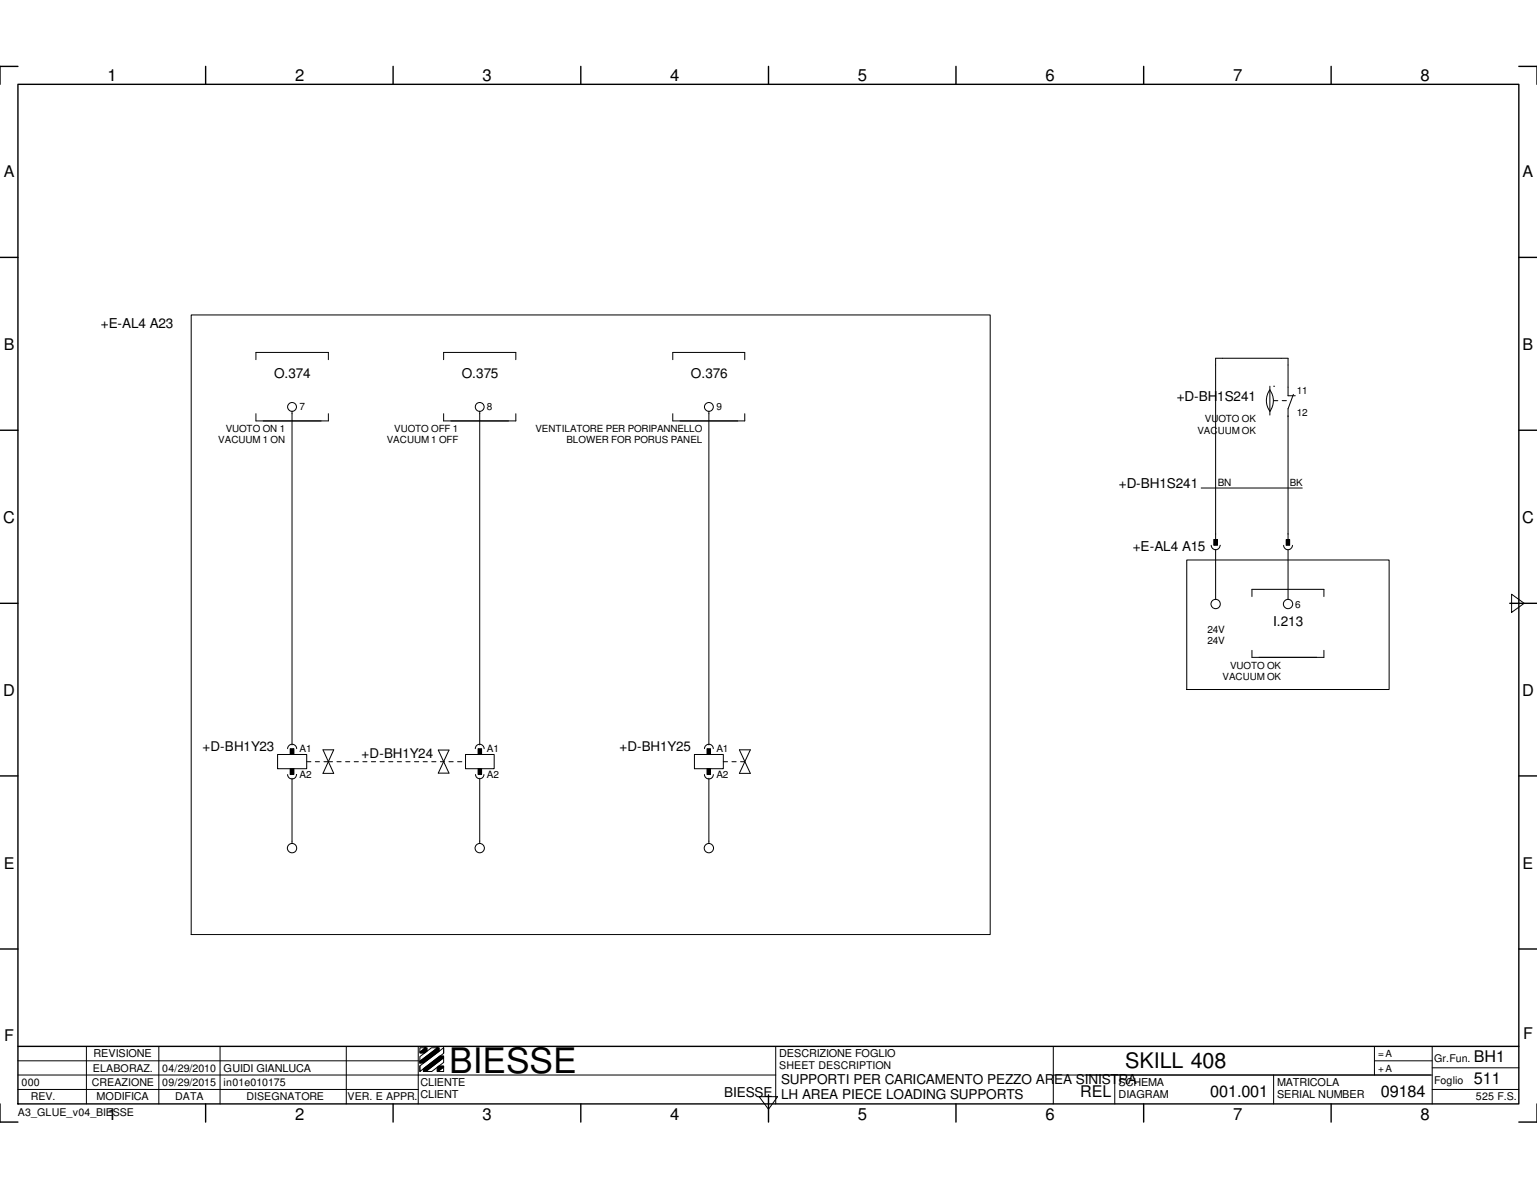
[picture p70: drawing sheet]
<svg xmlns="http://www.w3.org/2000/svg" width="279mm" height="216mm" viewBox="0 0 279 216" stroke-linecap="round" stroke-linejoin="round" font-family="sans-serif">
<defs><g id="words">
<text font-size="6.4" x="81.7" y="195.1">BIESSE</text>
<text font-size="3.9" x="204.6" y="194.1">SKILL 408</text>
<g font-size="3">
<text x="19.5" y="14.7">1</text>
<text x="53.6" y="14.7">2</text>
<text x="87.7" y="14.7">3</text>
<text x="121.8" y="14.7">4</text>
<text x="156" y="14.7">5</text>
<text x="190.1" y="14.7">6</text>
<text x="224.2" y="14.7">7</text>
<text x="258.2" y="14.7">8</text>
<text x=".6" y="95">C</text>
<text x="276.7" y="95">C</text>
<text x=".6" y="126.4">D</text>
<text x="276.7" y="126.4">D</text>
<text x="267.9" y="197">511</text>
<text x="19.5" y="203.5">1</text>
<text x="53.6" y="203.5">2</text>
<text x="87.7" y="203.5">3</text>
<text x="121.8" y="203.5">4</text>
<text x="156" y="203.5">5</text>
<text x="190.1" y="203.5">6</text>
<text x="220" y="199.3">001.001</text>
<text x="224.2" y="203.5">7</text>
<text x="251" y="199.3">09184</text>
<text x="258.2" y="203.5">8</text>
</g>
<g font-size="2.9">
<text x=".7" y="32.1">A</text>
<text x="276.8" y="32.1">A</text>
<text x=".7" y="63.5">B</text>
<text x="276.8" y="63.5">B</text>
<text x=".7" y="157.9">E</text>
<text x="276.8" y="157.9">E</text>
<text x=".8" y="189.2">F</text>
<text x="276.9" y="188.9">F</text>
<text x="267.9" y="193.1">BH1</text>
<text x="196.3" y="199.3">REL</text>
</g>
<g font-size="2.5">
<text x="18.3" y="59.5">+E-AL4 A23</text>
<text x="49.8" y="68.7">O.374</text>
<text x="83.9" y="68.7">O.375</text>
<text x="125.6" y="68.7">O.376</text>
<text x="213.9" y="72.9">+D-BH1S241</text>
<text x="203.4" y="88.7">+D-BH1S241</text>
<text x="205.9" y="100.1">+E-AL4 A15</text>
<text x="231.4" y="113.7">I.213</text>
<text x="142" y="197">SUPPORTI PER CARICAMENTO PEZZO AREA SINISTRA</text>
<text x="131.6" y="199.3">BIESSE</text>
<text x="142" y="199.8">LH AREA PIECE LOADING SUPPORTS</text>
</g>
<g font-size="2.4">
<text x="36.8" y="136.5">+D-BH1Y23</text>
<text x="65.7" y="137.8">+D-BH1Y24</text>
<text x="112.6" y="136.5">+D-BH1Y25</text>
</g>
<g font-size="2">
<text x="17" y="192.1">REVISIONE</text>
<text x="40.6" y="194.7">GUIDI GIANLUCA</text>
<text x="76.4" y="197.4">CLIENTE</text>
<text x="141.6" y="192.1">DESCRIZIONE FOGLIO</text>
<text x="203.3" y="197.4">SCHEMA</text>
<text x="232.2" y="197.4">MATRICOLA</text>
<text x="17.6" y="200">MODIFICA</text>
<text x="76.4" y="199.6">CLIENT</text>
<text x="203.3" y="199.6">DIAGRAM</text>
<text x="232.2" y="199.6">SERIAL NUMBER</text>
</g>
<g font-size="1.9">
<text x="3.9" y="197.4">000</text>
<text x="16.7" y="197.4">CREAZIONE</text>
<text x="16.9" y="194.7">ELABORAZ.</text>
<text x="29.5" y="194.7">04/29/2010</text>
<text x="29.5" y="197.4">09/29/2015</text>
<text x="40.6" y="197.4">in01e010175</text>
<text x="141.6" y="194.4">SHEET DESCRIPTION</text>
<text x="260.7" y="197">Foglio</text>
<text x="260.7" y="193.1">Gr.Fun.</text>
<text x="3.3" y="202.9">A3_GLUE_v04_BIESSE</text>
<text x="5.6" y="200">REV.</text>
<text x="31.8" y="200">DATA</text>
<text x="44.8" y="200">DISEGNATORE</text>
<text x="63.2" y="200">VER. E APPR.</text>
<text x="268.3" y="200">525 F.S.</text>
</g>
<g font-size="1.8">
<text x="235.8" y="71.7">11</text>
<text x="54.4" y="74.6">7</text>
<text x="88.5" y="74.6">8</text>
<text x="130.2" y="74.6">9</text>
<text x="219" y="76.8">VUOTO OK</text>
<text x="235.8" y="75.6">12</text>
<text x="39.7" y="80.5">VACUUM 1 ON</text>
<text x="41.1" y="78.5">VUOTO ON 1</text>
<text x="70.3" y="80.5">VACUUM 1 OFF</text>
<text x="71.7" y="78.5">VUOTO OFF 1</text>
<text x="97.3" y="78.5">VENTILATORE PER PORIPANNELLO</text>
<text x="103" y="80.5">BLOWER FOR PORUS PANEL</text>
<text x="217.7" y="78.8">VACUUM OK</text>
<text x="221.4" y="88.3">BN</text>
<text x="234.4" y="88.3">BK</text>
<text x="235.5" y="110.4">6</text>
<text x="219.5" y="115">24V</text>
<text x="219.5" y="117">24V</text>
<text x="222.2" y="123.6">VACUUM OK</text>
<text x="223.6" y="121.5">VUOTO OK</text>
<text x="54.4" y="136.7">A1</text>
<text x="88.5" y="136.7">A1</text>
<text x="130.2" y="136.7">A1</text>
<text x="54.4" y="141.3">A2</text>
<text x="88.5" y="141.3">A2</text>
<text x="130.2" y="141.3">A2</text>
<text x="250.5" y="192.1">=A</text>
<text x="250.5" y="194.7">+A</text>
</g>
</g></defs>
<g fill="none" stroke="#000" stroke-width=".25">
<path d="M3.3 15.3h272.8v185.3h-272.8zM3.3 12.1h-3.3v3.2M37.4 12.1v3.2M71.5 12.1v3.2M105.6 12.1v3.2M139.7 12.1v3.2M173.8 12.1v3.2M207.9 12.1v3.2M242 12.1v3.2M276.1 12.1h3.3v3.2M0 46.8h3.3M276.1 46.8h3.3"/>
<path d="M0 78.2h3.3M276.1 78.2h3.3M0 109.6h3.3M274.4 109.6h5M0 141h3.3M276.1 141h3.3M0 172.5h3.3M276.1 172.5h3.3M3.3 190.2h272.8M139.7 199v4.9M0 200.6v3.3h3.3M37.4 200.6v3.3"/>
<path d="M71.5 200.6v3.3M105.6 200.6v3.3M173.8 200.6v3.3M207.9 200.6v3.3M242 200.6v3.3M279.4 200.6v3.3h-3.3"/>
</g>
<g fill="none" stroke="#000" stroke-width=".18">
<path d="M34.8 57.2h145.2v112.6h-145.2zM46.5 65.4v-1.4h13.2v1.4M46.5 75.2v1.3h13.2v-1.3M53.1 74.7v60.7M80.6 65.4v-1.4h13.2v1.4M80.6 75.2v1.3h13.2v-1.3M87.2 74.7v60.7M122.3 65.4v-1.4h13.1v1.4M122.3 75.2v1.3h13.1v-1.3M128.9 74.7v60.7M230.8 70.9a3.2 3.2 0 0 1 0 3.9M230.8 70.8a3.3 3.3 0 0 0 0 3.9"/>
<path d="M230.8 70.2v5.2M231.5 70.2h.1M235.1 71.7l-1 2.6v23.7M235.5 71.9h-1.4v-6.8h-13.1v32.9M218.4 88.7h18.3M220.2 99.1a.83 .83 0 0 0 .8 .8 .83 .83 0 0 0 .8-.8M220.6 98h.7v1.1h-.7zM221 99.9v9.1M233.3 99.1a.8 .8 0 0 0 .8 .8 .8 .8 0 0 0 .8-.8M233.8 98h.6v1.1h-.6zM234.1 99.9v9.1M215.7 101.8h36.8v23.5h-36.8z"/>
<path d="M227.6 108.4v-1.3h13.1v1.3M227.6 118.2v1.3h13.1v-1.3M274.8 108l2.3 1.6-2.3 1.7zM50.5 137.1h5.3v2.6h-5.3zM52.3 136.1a.83 .83 0 0 1 .8-.8 .83 .83 0 0 1 .8 .8M52.7 136.1h.7v1h-.7zM52.7 139.7h.7v1.1h-.7zM58.7 136.3l2 4.2h-2l2-4.2zM79.7 136.3h1.9l-1.9 4.2h1.9zM84.6 137.1h5.2v2.6h-5.2zM86.4 136.1a.8 .8 0 0 1 .8-.8 .8 .8 0 0 1 .8 .8M86.9 136.1h.6v1h-.6z"/>
<path d="M86.9 139.7h.6v1.1h-.6zM126.2 137.1h5.3v2.6h-5.3zM128.1 136.1a.8 .8 0 0 1 .8-.8 .8 .8 0 0 1 .8 .8M128.5 136.1h.7v1h-.7zM128.5 139.7h.7v1.1h-.7zM134.4 136.3h2l-2 4.2h2zM52.3 140.8a.83 .83 0 0 0 .8 .8 .83 .83 0 0 0 .8-.8M53.1 141.4v11.9M86.4 140.8a.76 .76 0 0 0 .8 .7 .76 .76 0 0 0 .8-.7M87.2 141.4v11.9M128.1 140.8a.8 .8 0 0 0 .8 .8 .8 .8 0 0 0 .8-.8M128.9 141.4v11.9"/>
<path d="M3.3 195.4h137.7M3.3 198h72.7M3.3 192.8h72.7M15.7 190.2v10.4M28.9 190.2v10.4M40 190.2v10.4M62.9 190.2v10.4M76 190.2v10.4M76.3 192.9l3.2-2.5h.3v.7l-2.8 2.1h-.7zM76.3 191.2l1-.8h.3v.6l-.4 .4h-.9zM76.3 193.7l4.3-3.3v1l-4.3 3.3zM76.3 192l2.1-1.6h1.1l-3.2 2.5z"/>
<path d="M76.3 190.4h1l-1 .8zM76.3 192.9v.4M76.3 193.7v1M77 194.2l3-2.3h.6v.3l-3.2 2.5h-.4zM77.4 194.7l3.2-2.5v.9l-2.1 1.6zM79.5 194l.3-.3h.8v.2l-1 .8h-.1zM79.6 194.7l1-.8v.8zM80.6 190.4v1M138 199.3h3.4l-1.7 2.3zM141 190.2v10.4M191.5 195.4h68.8M191.5 190.2v10.4"/>
<path d="M202.6 195.4v5.2M231.5 195.4v5.2M249.9 192.8h10.4M249.9 190.2v5.2M260.3 190.2v10.4M260.3 198h15.8M260.3 194.1h15.8"/>
<circle cx="53.1" cy="74" r=".8"/>
<circle cx="87.2" cy="74" r=".81"/>
<circle cx="128.9" cy="74" r=".8"/>
<circle cx="221" cy="109.8" r=".85"/>
<circle cx="234.1" cy="109.8" r=".85"/>
<circle cx="53.1" cy="154.1" r=".85"/>
<circle cx="87.2" cy="154.1" r=".85"/>
<circle cx="128.9" cy="154.1" r=".85"/>
</g>
<g fill="#000">
<path d="M220.6 98h.7v1.1h-.7z" fill-rule="evenodd"/>
<path d="M233.8 98h.6v1.1h-.6z" fill-rule="evenodd"/>
<path d="M52.7 136.1h.7v1h-.7z" fill-rule="evenodd"/>
<path d="M52.7 139.7h.7v1.1h-.7z" fill-rule="evenodd"/>
<path d="M86.9 136.1h.6v1h-.6z" fill-rule="evenodd"/>
<path d="M86.9 139.7h.6v1.1h-.6z" fill-rule="evenodd"/>
<path d="M128.5 136.1h.7v1h-.7z" fill-rule="evenodd"/>
<path d="M128.5 139.7h.7v1.1h-.7z" fill-rule="evenodd"/>
<path d="M76.3 191.2l1-.8h.3v.6l-.4 .4h-.9z" fill-rule="evenodd"/>
<path d="M77 194.2l3-2.3h.6v.3l-3.2 2.5h-.4z" fill-rule="evenodd"/>
<path d="M76.3 192.9l3.2-2.5h.3v.7l-2.8 2.1h-.7z" fill-rule="evenodd"/>
<path d="M79.5 194l.3-.3h.8v.2l-1 .8h-.1z" fill-rule="evenodd"/>
</g>
<path d="M231.5 72.8h3.1M55.8 138.4h3.9M59.7 138.4h24.9M131.5 138.4h3.9" fill="none" stroke="#000" stroke-width=".18" stroke-dasharray=".8 .8"/>
<use href="#words"/>
</svg>
